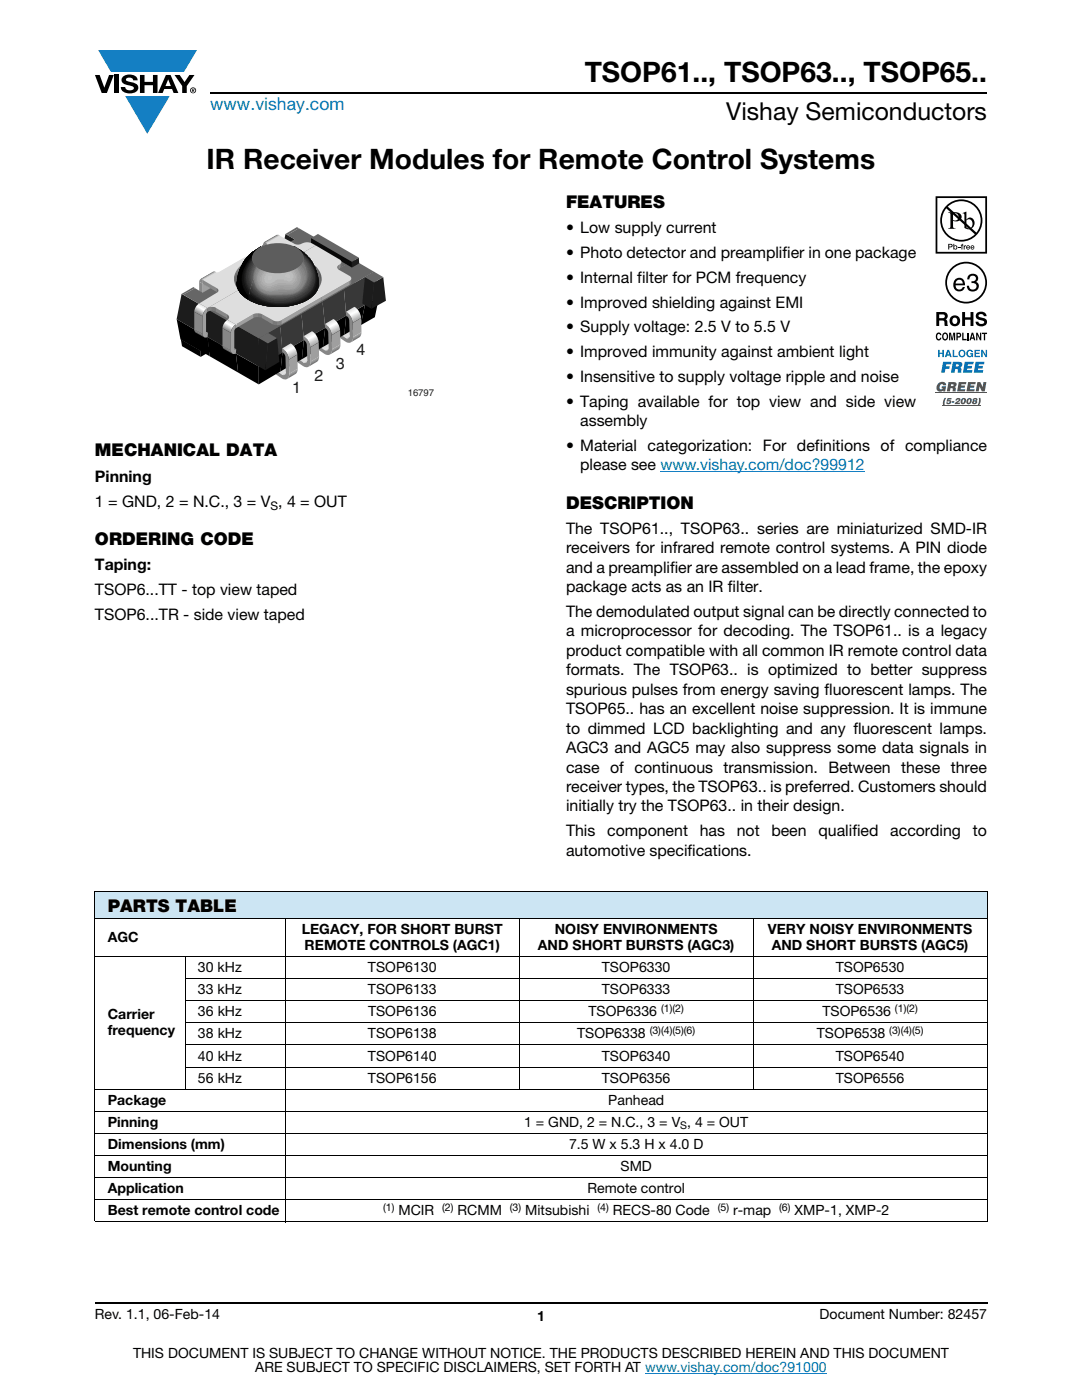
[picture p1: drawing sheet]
<svg xmlns="http://www.w3.org/2000/svg" width="216mm" height="279mm" viewBox="0 0 216 279" stroke-linecap="round" stroke-linejoin="round" font-family="sans-serif">
<defs><g id="words">
<g font-size="5.6">
<text x="116.7" y="16.4">TSOP61.., TSOP63.., TSOP65..</text>
<text x="41.2" y="33.8">IR Receiver Modules for Remote Control Systems</text>
</g>
<text font-size="4.9" x="144.9" y="24">Vishay Semiconductors</text>
<text font-size="3.5" fill="#007ec4" x="42" y="21.9">www.vishay.com</text>
<g font-size="3.5">
<text x="112.9" y="41.5">FEATURES</text>
<text x="18.9" y="91.1">MECHANICAL DATA</text>
<text x="112.9" y="101.5">DESCRIPTION</text>
<text x="18.9" y="108.8">ORDERING CODE</text>
<text x="21.5" y="181.9">PARTS TABLE</text>
</g>
<g font-size="3.2">
<text x="112.9" y="46.6">• Low supply current</text>
<text x="112.9" y="51.5">• Photo detector and preamplifier in one package</text>
<text x="112.9" y="56.5">• Internal filter for PCM frequency</text>
<text x="112.9" y="61.4">• Improved shielding against EMI</text>
<text x="112.9" y="66.3">• Supply voltage: 2.5 V to 5.5 V</text>
<text x="112.9" y="71.3">• Improved immunity against ambient light</text>
<text x="112.9" y="76.2">• Insensitive to supply voltage ripple and noise</text>
<text x="112.9" y="81.2">• Taping available for top view and side view</text>
<text x="112.9" y="90">• Material categorization: For definitions of compliance</text>
<text x="115.8" y="85">assembly</text>
<text x="115.8" y="93.9">please see www.vishay.com/doc?99912</text>
<text x="18.9" y="96.2">Pinning</text>
<text x="18.9" y="101.1">1 = GND, 2 = N.C., 3 = V , 4 = OUT</text>
<text x="112.9" y="106.6">The TSOP61.., TSOP63.. series are miniaturized SMD-IR</text>
<text x="18.9" y="113.8">Taping:</text>
<text x="112.9" y="110.4">receivers for infrared remote control systems. A PIN diode</text>
<text x="18.9" y="118.7">TSOP6...TT - top view taped</text>
<text x="112.9" y="114.3">and a preamplifier are assembled on a lead frame, the epoxy</text>
<text x="112.9" y="118.2">package acts as an IR filter.</text>
<text x="18.9" y="123.7">TSOP6...TR - side view taped</text>
<text x="112.9" y="123.1">The demodulated output signal can be directly connected to</text>
<text x="112.9" y="127">a microprocessor for decoding. The TSOP61.. is a legacy</text>
<text x="112.9" y="130.9">product compatible with all common IR remote control data</text>
<text x="112.9" y="134.8">formats. The TSOP63.. is optimized to better suppress</text>
<text x="112.9" y="138.7">spurious pulses from energy saving fluorescent lamps. The</text>
<text x="112.9" y="142.5">TSOP65.. has an excellent noise suppression. It is immune</text>
<text x="112.9" y="146.4">to dimmed LCD backlighting and any fluorescent lamps.</text>
<text x="112.9" y="150.3">AGC3 and AGC5 may also suppress some data signals in</text>
<text x="112.9" y="154.2">case of continuous transmission. Between these three</text>
<text x="112.9" y="158.1">receiver types, the TSOP63.. is preferred. Customers should</text>
<text x="112.9" y="161.9">initially try the TSOP63.. in their design.</text>
<text x="112.9" y="166.9">This</text>
<text x="121.2" y="166.9">component</text>
<text x="139.6" y="166.9">has</text>
<text x="147" y="166.9">not</text>
<text x="153.9" y="166.9">been</text>
<text x="163.3" y="166.9">qualified</text>
<text x="177.6" y="166.9">according</text>
<text x="194.1" y="166.9">to</text>
<text x="112.9" y="170.8">automotive specifications.</text>
</g>
<g font-size="3.2" fill="#201d1e">
<text x="71.2" y="70.8">4</text>
<text x="62.7" y="76">2</text>
<text x="67" y="73.7">3</text>
<text x="58.3" y="78.4">1</text>
</g>
<g font-size="2.8">
<text x="21.5" y="188">AGC</text>
<text x="60.2" y="186.4">LEGACY, FOR SHORT BURST</text>
<text x="60.8" y="189.6">REMOTE CONTROLS (AGC1)</text>
<text x="107.3" y="189.6">AND SHORT BURSTS (AGC3)</text>
<text x="110.7" y="186.4">NOISY ENVIRONMENTS</text>
<text x="153.2" y="186.4">VERY NOISY ENVIRONMENTS</text>
<text x="154" y="189.6">AND SHORT BURSTS (AGC5)</text>
<text x="39.5" y="194">30 kHz</text>
<text x="73.4" y="194">TSOP6130</text>
<text x="120.1" y="194">TSOP6330</text>
<text x="166.8" y="194">TSOP6530</text>
<text x="21.5" y="203.5">Carrier</text>
<text x="39.5" y="198.4">33 kHz</text>
<text x="39.5" y="202.8">36 kHz</text>
<text x="73.4" y="198.4">TSOP6133</text>
<text x="73.4" y="202.8">TSOP6136</text>
<text x="117.4" y="202.8">TSOP6336</text>
<text x="120.1" y="198.4">TSOP6333</text>
<text x="164.1" y="202.8">TSOP6536</text>
<text x="166.8" y="198.4">TSOP6533</text>
<text x="21.5" y="206.6">frequency</text>
<text x="39.5" y="207.2">38 kHz</text>
<text x="73.4" y="207.2">TSOP6138</text>
<text x="115.2" y="207.2">TSOP6338</text>
<text x="163" y="207.2">TSOP6538</text>
<text x="39.5" y="211.7">40 kHz</text>
<text x="73.4" y="211.7">TSOP6140</text>
<text x="120.1" y="211.7">TSOP6340</text>
<text x="166.8" y="211.7">TSOP6540</text>
<text x="21.5" y="220.5">Package</text>
<text x="39.5" y="216.1">56 kHz</text>
<text x="73.4" y="216.1">TSOP6156</text>
<text x="120.1" y="216.1">TSOP6356</text>
<text x="121.4" y="220.5">Panhead</text>
<text x="166.8" y="216.1">TSOP6556</text>
<text x="21.5" y="224.9">Pinning</text>
<text x="104.6" y="224.9">1 = GND, 2 = N.C., 3 = V , 4 = OUT</text>
<text x="21.5" y="229.3">Dimensions (mm)</text>
<text x="21.5" y="233.7">Mounting</text>
<text x="113.5" y="229.3">7.5 W x 5.3 H x 4.0 D</text>
<text x="123.8" y="233.7">SMD</text>
<text x="21.5" y="238.1">Application</text>
<text x="117.2" y="238.1">Remote control</text>
<text x="21.5" y="242.5">Best remote control code</text>
<text x="79.5" y="242.5">MCIR</text>
<text x="91.3" y="242.5">RCMM</text>
<text x="104.8" y="242.5">Mitsubishi</text>
<text x="122.3" y="242.5">RECS-80 Code</text>
<text x="146.3" y="242.5">r-map</text>
<text x="158.5" y="242.5">XMP-1, XMP-2</text>
<text x="18.9" y="263.3">Rev. 1.1, 06-Feb-14</text>
<text x="107.2" y="263.6">1</text>
<text x="163.6" y="263.3">Document Number: 82457</text>
<text x="26.5" y="271">THIS DOCUMENT IS SUBJECT TO CHANGE WITHOUT NOTICE. THE PRODUCTS DESCRIBED HEREIN AND THIS DOCUMENT</text>
<text x="50.9" y="273.8">ARE SUBJECT TO SPECIFIC DISCLAIMERS, SET FORTH AT www.vishay.com/doc?91000</text>
</g>
<text font-size="2.4" x="54" y="101.7">S</text>
<g font-size="2.1">
<text x="131.9" y="202">(1)(2)</text>
<text x="178.6" y="202">(1)(2)</text>
<text x="129.6" y="206.4">(3)(4)(5)(6)</text>
<text x="177.4" y="206.4">(3)(4)(5)</text>
<text x="135.7" y="225.4">S</text>
<text x="76.5" y="241.7">(1)</text>
<text x="88.2" y="241.7">(2)</text>
<text x="101.7" y="241.7">(3)</text>
<text x="119.2" y="241.7">(4)</text>
<text x="143.2" y="241.7">(5)</text>
<text x="155.5" y="241.7">(6)</text>
</g>
<text font-size="1.9" fill="#201d1e" x="81.4" y="79">16797</text>
</g></defs>
<g fill="#147fc3">
<path d="M19.6 10h19.7l-2.6 4.3h-1.1h-13.5z"/>
<path d="M25 19.2h8.9l-4.5 7.5z"/>
</g>
<g fill="#000">
<path d="M18.9 15h1l.9 2.5 1-2.5h.9l-1.4 3.6h-1zM22.9 15h.9v3.6h-.9zM24.6 15.3a2.1 2.1 0 0 1 2.8 .3l.1 .4h-.9a.79 .79 0 0 0-.7-.5 .79 .79 0 0 0-.8 .4l.3 .3 1 .2a1.08 1.08 0 0 1 1.2 1 1.08 1.08 0 0 1-1.1 1.2 1.73 1.73 0 0 1-2.4-1.2h.9a.96 .96 0 0 0 .8 .6 .96 .96 0 0 0 .9-.4 1.31 1.31 0 0 0-1.2-.6 1.03 1.03 0 0 1-1.1-.6 1.03 1.03 0 0 1 .2-1.1zM27.9 15h.9v1.3h1.7v-1.3h.9v3.6h-.9v-1.6h-1.7v1.6h-.9zM34.8 15h1.1l.9 1.4 1-1.4h1l-1.5 2.2v1.4h-.9v-1.4z"/>
<path d="M33.6 15.9l.5 1.3h-1.1zM33.1 15l-1.6 3.6h1l.3-.8h1.5l.3 .8h1l-1.6-3.6z"/>
<path d="M38.4 17.8h.2v.2h-.2zM38.3 17.7v.7h.1v-.3l.4 .3-.2-.3 .2-.2-.1-.2z"/>
<path d="M38.1 18a.46 .46 0 0 1 .9 0 .46 .46 0 0 1-.9 0zM37.9 18a.6 .6 0 0 0 1.2 0 .6 .6 0 0 0-1.2 0z"/>
</g>
<path d="M42 18.6h155M18.9 260h178.1" fill="none" stroke="#000" stroke-width=".36"/>
<path d="M131.8 94.1h40.8M128.7 274h36.3" fill="none" stroke="#007ec4" stroke-width=".2"/>
<path d="M35.2 45.3h51.5v34.1h-51.5z" fill="#fff"/>
<g fill="#dedede">
<path d="M52.2 72l1.7-1 4 2.7-1.7 1z" fill-rule="evenodd"/>
<path d="M56.5 69.6l1.7-1 3.9 2.7-1.6 1z" fill-rule="evenodd"/>
<path d="M60.8 67.1l1.7-1 3.9 2.8-1.7 1z" fill-rule="evenodd"/>
<path d="M65 64.7l1.6-1 4 2.7-1.7 1z" fill-rule="evenodd"/>
</g>
<path d="M56.7 55.8l1 .6 .3 1.3-1-.6z" fill="#000"/>
<g fill="#666">
<path d="M56.7 55.8l2.6-1.5 .4 .2-2.5 1.5z"/>
<path d="M57.2 56l2.5-1.5 .3 .2-2.7 1.4z"/>
</g>
<g fill="#878787">
<path d="M52.2 58.1l.6 .5v.7l-.6-.4z"/>
<path d="M52.1 58.2l.7 .4v.7l-.7-.3z"/>
</g>
<path d="M52.8 55.1l3.1-1.7a6.4 6.4 0 0 1-3.1 5.9z" fill-rule="evenodd" fill="#9e9e9e"/>
<g fill="#878787">
<path d="M42.7 63.5l.7 .4v.8l-.7-.4z"/>
<path d="M42.7 63.5l.7 .4v.9l-.7-.4z"/>
<path d="M42.7 60.1l.7 .4v3.4l-.7-.4z"/>
</g>
<path d="M40.5 62.3l2.9-1.8v4.3a1.75 1.75 0 0 1-2.1 .2 1.75 1.75 0 0 1-.8-1.9z" fill-rule="evenodd" fill="#9e9e9e"/>
<path d="M40.1 70l23.2-13.4-.3 1.4-22.9 13.2z" fill="#000"/>
<path d="M52.2 54.7l.6 .4v3.5l-.6-.5z" fill="#878787"/>
<path d="M52.1 54.7l.7 .4z" fill="#dedede"/>
<path d="M52.1 54.7l.7 .4v3.5l-.7-.4z" fill="#878787"/>
<path d="M52.2 54.7l3.1-1.7 .6 .4-3.1 1.7z" fill="#dedede"/>
<circle cx="51.9" cy="54.7" r=".15" fill="#fff"/>
<path d="M51.9 54.7l.9 .4z" fill="none" stroke="#fff" stroke-width=".3"/>
<path d="M51.9 54.7l.6 .4z" fill="#666"/>
<path d="M51.9 54.7l.6 .4z" fill="#737373"/>
<path d="M51.9 54.7l.6 .4z" fill-rule="evenodd" fill="#787878"/>
<path d="M51.9 54.7l.7 .4z" fill="#828282"/>
<path d="M51.9 54.7l.7 .4z" fill="#878787"/>
<path d="M51.9 54.7l.7 .4z" fill-rule="evenodd" fill="#8f8f8f"/>
<path d="M51.9 54.7l.7 .4z" fill="#969696"/>
<path d="M51.9 54.7l.7 .4z" fill-rule="evenodd" fill="#9e9e9e"/>
<path d="M52 54.7l.7 .4h-.1z" fill-rule="evenodd" fill="#a3a3a3"/>
<path d="M52 54.7l.7 .4z" fill="#ababab"/>
<path d="M52 54.7l.7 .4z" fill="#b3b3b3"/>
<path d="M52 54.7l.7 .4z" fill="#bababa"/>
<path d="M52 54.7l.7 .4z" fill-rule="evenodd" fill="#c2c2c2"/>
<path d="M52.1 54.7l.7 .4z" fill-rule="evenodd" fill="#c7c7c7"/>
<path d="M52.1 54.7l.7 .4z" fill="#cfcfcf"/>
<path d="M52.1 54.7l.7 .4z" fill="#d6d6d6"/>
<circle cx="43.1" cy="59.5" r=".15" fill="#fff"/>
<path d="M43 59.3l.8 .6-.4 .6-.7-.4 .4-.4z" fill="none" stroke="#fff" stroke-width=".3"/>
<path d="M42.7 60.1l.7 .4z" fill-rule="evenodd" fill="#d6d6d6"/>
<path d="M42.8 60l.7 .4z" fill-rule="evenodd" fill="#dedede"/>
<g fill="#d6d6d6">
<path d="M42.8 60l.8 .3z" fill-rule="evenodd"/>
<path d="M42.9 60l.7 .3z" fill-rule="evenodd"/>
</g>
<g fill="#dedede">
<path d="M42.9 59.9l.7 .4z"/>
<path d="M43 59.8l.7 .4z"/>
<path d="M42.9 59.9l.7 .4z" fill-rule="evenodd"/>
<path d="M42.9 59.9l.1-.1 .6 .5z" fill-rule="evenodd"/>
</g>
<g fill="#d6d6d6">
<path d="M43 59.7l.7 .5z" fill-rule="evenodd"/>
<path d="M43 59.7l.7 .5z" fill-rule="evenodd"/>
</g>
<path d="M43 59.7l.7 .4z" fill="#dedede"/>
<path d="M43 59.7l.7 .4z" fill="#d6d6d6"/>
<path d="M43 59.7l.7 .4z" fill="#cfcfcf"/>
<path d="M43 59.7l.7 .4z" fill="#c7c7c7"/>
<path d="M43 59.6l.7 .5z" fill-rule="evenodd" fill="#c2c2c2"/>
<path d="M43 59.6l.7 .4z" fill="#bababa"/>
<path d="M43 59.6l.7 .4z" fill-rule="evenodd" fill="#b3b3b3"/>
<path d="M43.1 59.6l.6 .4z" fill="#ababab"/>
<path d="M43.1 59.6l.6 .4z" fill="#a3a3a3"/>
<path d="M43.1 59.6l.6 .4z" fill-rule="evenodd" fill="#9e9e9e"/>
<path d="M43.1 59.6l.6 .4z" fill="#969696"/>
<path d="M43.1 59.6l.6 .4z" fill="#8f8f8f"/>
<path d="M43.1 59.6l.7 .4z" fill-rule="evenodd" fill="#878787"/>
<path d="M43.1 59.5l.7 .5z" fill-rule="evenodd" fill="#828282"/>
<path d="M43.1 59.5l.7 .4z" fill="#787878"/>
<path d="M43.1 59.5l.7 .4z" fill="#737373"/>
<g fill="#666">
<path d="M43.1 59.5l.7 .4z"/>
<path d="M43.1 59.4l.7 .5z" fill-rule="evenodd"/>
</g>
<path d="M43.1 59.4l.6 .4z" fill="#5c5c5c"/>
<path d="M43.1 59.4l.6 .4z" fill="#575757"/>
<path d="M43.1 59.4l.6 .4z" fill="#4f4f4f"/>
<path d="M43 59.3l.7 .5z" fill-rule="evenodd" fill="#474747"/>
<path d="M43 59.3l.7 .4z" fill="#404040"/>
<path d="M43 59.3l.7 .4z" fill="#383838"/>
<path d="M42.9 59.3l.8 .4z" fill-rule="evenodd" fill="#333"/>
<circle cx="43" cy="59.3" r=".15" fill="#fff"/>
<path d="M42.9 59.3l.7 .3z" fill="none" stroke="#fff" stroke-width=".3"/>
<path d="M42.9 59.3l.8 .4z" fill-rule="evenodd" fill="#333"/>
<path d="M42.7 54.8l9.4-5.3 .7 .4-9.4 5.3z" fill="#dedede"/>
<circle cx="42.5" cy="54.9" r=".15" fill="#fff"/>
<path d="M42.5 54.9l.2-.1 .7 .4-.2 .1z" fill="none" stroke="#fff" stroke-width=".3"/>
<g fill="#666">
<path d="M42.5 54.9l.7 .4z"/>
<path d="M42.5 54.9l.7 .4z" fill-rule="evenodd"/>
</g>
<path d="M42.6 54.9l.6 .4z" fill-rule="evenodd" fill="#737373"/>
<path d="M42.6 54.9l.7 .4z" fill="#787878"/>
<path d="M42.6 54.9l.7 .4z" fill="#828282"/>
<path d="M42.6 54.9l.7 .4z" fill="#878787"/>
<path d="M42.6 54.9l.7 .4z" fill-rule="evenodd" fill="#8f8f8f"/>
<path d="M42.6 54.9l.7 .4z" fill="#969696"/>
<path d="M42.6 54.9l.7 .4z" fill-rule="evenodd" fill="#9e9e9e"/>
<path d="M42.6 54.9l.7 .4z" fill="#a3a3a3"/>
<path d="M42.6 54.9l.7 .4z" fill="#ababab"/>
<path d="M42.6 54.9l.7 .4z" fill="#b3b3b3"/>
<path d="M42.6 54.9l.7 .4z" fill-rule="evenodd" fill="#bababa"/>
<path d="M42.7 54.9l.7 .4z" fill="#c2c2c2"/>
<path d="M42.7 54.9l.7 .4z" fill="#c7c7c7"/>
<path d="M42.7 54.8l.7 .5z" fill-rule="evenodd" fill="#cfcfcf"/>
<path d="M42.7 54.8l.7 .5z" fill="#d6d6d6"/>
<path d="M40.4 56.6l2.7-1.5 .2 .2 .1-.1 9.4-5.3 .3-.6 2.6-1.5v4.8l-2.9 1.7a.47 .47 0 0 0-.2 .8h.2v4.2l-9.4 5.4v-4.2a.51 .51 0 0 0 .2-.9l-3.2 1.8z" fill-rule="evenodd" fill="#9e9e9e"/>
<path d="M36.8 68.1l2.4-1.5 .4 .2 18.1-10.4-.4-.3 2.7-1.4 3.3 1.9-23.3 13.4z" fill-rule="evenodd" fill="#666"/>
<path d="M56 51.7l1 .6 .7 4.1-1-.6z" fill="#000"/>
<path d="M56 51.7l3.3-1.9 .8 .5-3.4 1.9z" fill="#666"/>
<path d="M42.7 60.1l.7 .4z" fill="#dedede"/>
<path d="M40.3 64.3l1.1 .7z" fill-rule="evenodd" fill="#333"/>
<path d="M40.1 64.1l.9 .5-.7-.3z" fill-rule="evenodd" fill="#383838"/>
<path d="M40 63.9l.7 .3 .2 .2z" fill-rule="evenodd" fill="#404040"/>
<path d="M40 63.7l.7 .5-.7-.3z" fill-rule="evenodd" fill="#474747"/>
<path d="M40 63.5l.7 .4v.2l-.7-.4z" fill-rule="evenodd" fill="#4f4f4f"/>
<path d="M39.9 63.4l.8 .5z" fill-rule="evenodd" fill="#575757"/>
<path d="M39.9 63.2l.7 .4v.2l-.7-.4z" fill-rule="evenodd" fill="#5c5c5c"/>
<g fill="#666">
<path d="M39.9 63.1l.7 .3v.2l-.7-.4z" fill-rule="evenodd"/>
<path d="M39.8 62.8l.8 .4v.2l-.7-.3z" fill-rule="evenodd"/>
</g>
<path d="M39.8 61.9l2.9-1.8 .7 .4-2.9 1.8z" fill="#dedede"/>
<g fill="#666">
<path d="M36.1 67.7l2.5-1.4 .4 .2-2.5 1.5z"/>
<path d="M36.5 68l2.5-1.5 .2 .1-2.4 1.5z"/>
</g>
<path d="M35.2 63.7l6.2 3.6 .4 3.8-5.8-3.4z" fill="#000"/>
<path d="M36.1 64.1l3.3-1.9 .2 .1 17.4-10-.3-.1 3.4-1.9 5.3 3-24 14z" fill-rule="evenodd" fill="#666"/>
<path d="M57 46.7l1.8 1.1-1.8 4.5-1-.6z" fill="#1c1c1c"/>
<path d="M57 46.7l2.3-1.4 .3 .2-2.3 1.4z" fill="#666"/>
<path d="M52.4 48.9l2.7-1.5 .6 .4-2.6 1.5z" fill="#dedede"/>
<circle cx="55.3" cy="46.9" r=".15" fill="#fff"/>
<path d="M52.6 48.4l2.7-1.5 .4 .1-2.6 1.5z" fill="none" stroke="#fff" stroke-width=".3"/>
<path d="M52.6 48.4l2.7-1.5z" fill="#474747"/>
<path d="M52.6 48.4l2.8-1.5z" fill-rule="evenodd" fill="#4f4f4f"/>
<path d="M52.7 48.4l2.7-1.5z" fill="#575757"/>
<path d="M52.7 48.4l2.7-1.5z" fill="#5c5c5c"/>
<g fill="#666">
<path d="M52.8 48.4l2.6-1.5z"/>
<path d="M52.7 48.4l2.7-1.5z" fill-rule="evenodd"/>
</g>
<path d="M52.8 48.4l2.6-1.5z" fill="#737373"/>
<path d="M52.8 48.4l2.7-1.5z" fill-rule="evenodd" fill="#787878"/>
<path d="M52.8 48.4l2.7-1.5z" fill="#828282"/>
<path d="M52.8 48.4l2.7-1.5z" fill="#878787"/>
<path d="M52.8 48.4l2.8-1.5z" fill-rule="evenodd" fill="#8f8f8f"/>
<path d="M52.9 48.4l2.7-1.5z" fill="#969696"/>
<path d="M52.9 48.4l2.7-1.5z" fill="#9e9e9e"/>
<path d="M52.9 48.4l2.7-1.5z" fill="#a3a3a3"/>
<path d="M52.9 48.4l2.8-1.5z" fill-rule="evenodd" fill="#ababab"/>
<path d="M53 48.4l2.7-1.5z" fill="#b3b3b3"/>
<path d="M53 48.4l2.7-1.5z" fill="#bababa"/>
<path d="M53 48.4l2.7-1.5-2.6 1.6z" fill-rule="evenodd" fill="#c2c2c2"/>
<path d="M53.1 48.5l2.6-1.6z" fill-rule="evenodd" fill="#c7c7c7"/>
<path d="M53.1 48.5l2.6-1.5z" fill="#cfcfcf"/>
<g fill="#d6d6d6">
<path d="M53.1 48.5l2.6-1.5z"/>
<path d="M52.1 49.4l.7 .5z" fill-rule="evenodd"/>
</g>
<path d="M52.1 49.4l.8 .4-.1 .1z" fill-rule="evenodd" fill="#dedede"/>
<g fill="#d6d6d6">
<path d="M52.2 49.4l.7 .3z"/>
<path d="M52.2 49.4l.7 .3z" fill-rule="evenodd"/>
</g>
<g fill="#dedede">
<path d="M52.3 49.3l.7 .4z"/>
<path d="M52.3 49.3l.6 .4z" fill-rule="evenodd"/>
<path d="M52.3 49.2l.7 .5z" fill-rule="evenodd"/>
<path d="M52.3 49.2l.7 .4z" fill-rule="evenodd"/>
<path d="M52.4 49.1l.6 .5z" fill-rule="evenodd"/>
</g>
<g fill="#d6d6d6">
<path d="M52.4 49.1l.6 .5z" fill-rule="evenodd"/>
<path d="M52.4 49.1l.7 .4z" fill-rule="evenodd"/>
</g>
<path d="M52.4 49.1l.7 .4z" fill="#dedede"/>
<path d="M52.4 49.1l.7 .4z" fill="#d6d6d6"/>
<path d="M52.4 49.1l.7 .4z" fill="#cfcfcf"/>
<path d="M52.4 49.1l.7 .4z" fill-rule="evenodd" fill="#c7c7c7"/>
<path d="M52.4 49.1l.7 .4z" fill-rule="evenodd" fill="#c2c2c2"/>
<path d="M52.4 49.1l.7 .3z" fill="#bababa"/>
<path d="M52.4 49.1l.7 .3z" fill="#b3b3b3"/>
<path d="M52.4 49.1l.7 .3z" fill="#ababab"/>
<path d="M52.4 49l.7 .4z" fill-rule="evenodd" fill="#a3a3a3"/>
<path d="M52.4 49l.7 .4z" fill-rule="evenodd" fill="#9e9e9e"/>
<path d="M52.4 49l.7 .4z" fill="#969696"/>
<path d="M52.4 49l.7 .4z" fill="#8f8f8f"/>
<path d="M52.4 49l.7 .4z" fill="#878787"/>
<path d="M52.4 48.9l.7 .5z" fill-rule="evenodd" fill="#828282"/>
<path d="M53.1 48.5l2.6-1.5v.8l-2.6 1.5z" fill="#9e9e9e"/>
<path d="M53.2 48.7v.8z" fill="#474747"/>
<path d="M53.2 48.7v.8z" fill-rule="evenodd" fill="#4f4f4f"/>
<path d="M53.2 48.7v.7z" fill="#575757"/>
<path d="M53.2 48.7v.7z" fill="#5c5c5c"/>
<g fill="#666">
<path d="M53.2 48.6v.8z"/>
<path d="M53.2 48.6v.8z" fill-rule="evenodd"/>
</g>
<path d="M53.1 48.5l.1 .9z" fill-rule="evenodd" fill="#737373"/>
<path d="M53.1 48.5v.8z" fill="#787878"/>
<path d="M72.8 60.9l2.8-1.6-.8 4-2.8 1.6zM41.4 67.3l5.7 3.2 .4 3.9-5.7-3.3z" fill="#000"/>
<path d="M41.4 67.3l24-14 5.7 3.3-24 13.9z" fill="#666"/>
<path d="M39.7 56.2l.7 .4v4.8l-.7-.4z" fill="#878787"/>
<path d="M35.2 63.7l3.4-2 .8 .5-3.3 1.9z" fill="#666"/>
<path d="M69.1 63l3.7-2.1-.8 4-3.3 1.9z" fill="#000"/>
<g fill="#383838">
<path d="M68.6 57.7l6-3.5 1 5.1-6.5 3.7z"/>
<path d="M64.4 60.2l4.2-2.5 .5 5.3-4.2 2.4z"/>
<path d="M60.2 62.6l4.2-2.4 .5 5.2-4.3 2.5z"/>
</g>
<path d="M47.1 70.5l4.5 2.6v3.6l-4.1-2.3z" fill="#000"/>
<path d="M55.9 65.1l4.3-2.5 .4 5.3-4.2 2.4z" fill="#383838"/>
<path d="M47.1 70.5l8.8-5.1 .5 4.9-3.5 2.1-.7-.4v.8l-.6 .3z" fill-rule="evenodd" fill="#666"/>
<path d="M36.2 58.7l15.4 8.8v5.6l-16.4-9.4z" fill="#1c1c1c"/>
<g fill="#666">
<path d="M41.9 62l23.1-13.3 5.6 3.3-23 13.3z"/>
<path d="M68.1 52.3v.9z" fill-rule="evenodd"/>
<path d="M68.1 52.3v.9z" fill-rule="evenodd"/>
</g>
<path d="M68.1 52.4v.8z" fill-rule="evenodd" fill="#737373"/>
<path d="M68.1 52.5l-.1 .9z" fill-rule="evenodd" fill="#787878"/>
<path d="M67.8 52.8l.2-.2v.8l-.2 .1z" fill-rule="evenodd" fill="#828282"/>
<path d="M36.5 58.8l2.4-1.3 1.5 .9 18.4-10.6-1.5-.9 2.3-1.4 5.4 3.1-23.1 13.3z" fill-rule="evenodd" fill="#666"/>
<path d="M51.6 67.5l4.3-2.4 .5 5.2-4.8 2.8z" fill="#383838"/>
<g fill="#666">
<path d="M47.6 65.2l23-13.3 4 2.3-23 13.3z"/>
<path d="M62.1 47.5l1.3-.8 8.2 4.7-1.4 .9z"/>
</g>
<path d="M62.1 47.5l8.1 4.8v1.1l-8.1-4.7z" fill="#080808"/>
<path d="M70.2 52.3l1.4-.9 .1 1.2-1.5 .8z" fill="#1c1c1c"/>
<path d="M67.6 52.9l.2-.1v.7l-.2 .1z" fill="#9e9e9e"/>
<path d="M67.4 53l.2-.1v.7l-.2 .2z" fill-rule="evenodd" fill="#828282"/>
<path d="M67.4 53l-.1 .9z" fill-rule="evenodd" fill="#787878"/>
<path d="M67.3 53.1v.9z" fill-rule="evenodd" fill="#737373"/>
<g fill="#666">
<path d="M67.3 53.2v.8z" fill-rule="evenodd"/>
<path d="M67.3 53.2v.9z" fill-rule="evenodd"/>
</g>
<path d="M67.3 53.3v.8z" fill="#5c5c5c"/>
<g fill="#1c1c1c">
<path d="M74.6 56.4l1.9-1.1 .5 4.7-2.9 1.6z"/>
<path d="M72.8 55.3l1.8 1.1-.5 5.2-1.8-1z"/>
</g>
<path d="M72.8 55.3l1.8-1.1 1.9 1.1-1.9 1.1z" fill="#666"/>
<path d="M36.1 67.7l4 2.3v1.2l-3.8-2.1z" fill="#000"/>
<path d="M39.7 56.2l2.7-1.5 .7 .4-2.7 1.5z" fill="#dedede"/>
<path d="M64.2 55.6v.8z" fill-rule="evenodd" fill="#474747"/>
<path d="M46.7 55.5v.9z" fill-rule="evenodd" fill="#5c5c5c"/>
<circle cx="42.6" cy="54.2" r=".15" fill="#fff"/>
<path d="M40 55.8l2.6-1.6 .5 .1-2.7 1.5z" fill="none" stroke="#fff" stroke-width=".3"/>
<path d="M40 55.8l2.6-1.6z" fill="#474747"/>
<path d="M40 55.8l2.6-1.6z" fill-rule="evenodd" fill="#4f4f4f"/>
<path d="M40 55.8l2.7-1.6z" fill-rule="evenodd" fill="#575757"/>
<path d="M40 55.8l2.7-1.6z" fill-rule="evenodd" fill="#5c5c5c"/>
<g fill="#666">
<path d="M40.1 55.8l2.6-1.6z"/>
<path d="M40.1 55.8l2.7-1.6z" fill-rule="evenodd"/>
</g>
<path d="M40.1 55.8l2.7-1.6z" fill-rule="evenodd" fill="#737373"/>
<path d="M40.1 55.8l2.7-1.6z" fill="#787878"/>
<path d="M40.1 55.8l2.7-1.6z" fill="#828282"/>
<path d="M40.1 55.8l2.8-1.6z" fill-rule="evenodd" fill="#878787"/>
<path d="M40.2 55.8l2.7-1.6z" fill="#8f8f8f"/>
<path d="M40.2 55.8l2.7-1.6z" fill="#969696"/>
<path d="M40.2 55.8l2.7-1.6z" fill-rule="evenodd" fill="#9e9e9e"/>
<path d="M40.3 55.8l2.6-1.6z" fill="#a3a3a3"/>
<path d="M40.3 55.8l2.6-1.6z" fill="#ababab"/>
<path d="M40.3 55.8l2.6-1.6z" fill-rule="evenodd" fill="#b3b3b3"/>
<path d="M40.3 55.8l2.7-1.6z" fill-rule="evenodd" fill="#bababa"/>
<path d="M40.4 55.8l2.6-1.6z" fill-rule="evenodd" fill="#c2c2c2"/>
<path d="M40.4 55.8l2.6-1.5z" fill="#c7c7c7"/>
<path d="M40.4 55.8l2.7-1.5z" fill-rule="evenodd" fill="#cfcfcf"/>
<path d="M40.4 55.8l2.7-1.5z" fill="#d6d6d6"/>
<path d="M40.4 55.8l2.7-1.5v.8l-2.7 1.5z" fill="#9e9e9e"/>
<path d="M39.9 55.8h.5v.8l-.7-.4z" fill-rule="evenodd" fill="#878787"/>
<path d="M70.1 55.5v.9z" fill="#5c5c5c"/>
<g fill="#666">
<path d="M70.1 55.6v.8z" fill-rule="evenodd"/>
<path d="M70.1 55.6v.8z" fill-rule="evenodd"/>
</g>
<path d="M70.1 55.6v.9z" fill-rule="evenodd" fill="#737373"/>
<path d="M70.1 55.7l-.1 .9z" fill-rule="evenodd" fill="#787878"/>
<path d="M69.8 56.1l.2-.2v.8l-.2 .1z" fill-rule="evenodd" fill="#828282"/>
<path d="M43.6 58v.7z" fill="#474747"/>
<path d="M43.6 57.9v.8z" fill="#4f4f4f"/>
<path d="M43.6 57.8v.9z" fill-rule="evenodd" fill="#575757"/>
<path d="M43.6 57.7v.9z" fill-rule="evenodd" fill="#5c5c5c"/>
<g fill="#666">
<path d="M43.5 57.7l.1 .8z" fill-rule="evenodd"/>
<path d="M43.4 57.6l.1 .8z" fill-rule="evenodd"/>
</g>
<path d="M43.2 57.5l.2 .1v.7h-.2z" fill-rule="evenodd" fill="#737373"/>
<path d="M43.3 57.5v.8z" fill="#787878"/>
<path d="M40.4 55.8l2.9 1.7v.8l-2.9-1.7z" fill="#878787"/>
<path d="M36.2 58.7l2.4-1.4 .3 .2-2.4 1.3z" fill="#666"/>
<path d="M64.2 59.3l5.6-3.2v.7l-5.6 3.2z" fill="#9e9e9e"/>
<path d="M49.6 59.3a7.4 7.4 0 0 0 2.9 1.6l-2.5-.9-.4-.3z" fill-rule="evenodd" fill="#000"/>
<path d="M51.5 62.5l.7 .2v.8l-.7-.2z" fill-rule="evenodd" fill="#787878"/>
<path d="M50.6 62.7l.9-.2v.8l-.9 .2z" fill-rule="evenodd" fill="#828282"/>
<path d="M43.1 61.5l2.3 1.3v.7l-2.3-1.3z" fill="#878787"/>
<path d="M45.8 63.3v.8z" fill="#474747"/>
<path d="M45.8 63.2v.9z" fill-rule="evenodd" fill="#4f4f4f"/>
<path d="M45.8 63.2v.8z" fill-rule="evenodd" fill="#575757"/>
<path d="M45.7 63.1l.1 .8z" fill-rule="evenodd" fill="#5c5c5c"/>
<g fill="#666">
<path d="M45.7 63v.8z"/>
<path d="M45.6 62.9l.1 .9z" fill-rule="evenodd"/>
</g>
<path d="M45.5 62.8l.1 .1v.8l-.1-.2z" fill-rule="evenodd" fill="#737373"/>
<path d="M45.4 62.8l.1 .7z" fill-rule="evenodd" fill="#787878"/>
<path d="M56.1 63.9l8.1-4.6v.7l-8.1 4.8z" fill="#9e9e9e"/>
<path d="M52.2 62.7l2.3 1.2v.9l-2.3-1.3z" fill="#878787"/>
<path d="M55.2 64.1l.9-.2v.9l-.9 .1z" fill-rule="evenodd" fill="#828282"/>
<path d="M54.5 63.9l.7 .2v.8l-.7-.1z" fill-rule="evenodd" fill="#787878"/>
<path d="M47.1 64.7l3.5-2v.8l-3.5 2z" fill="#9e9e9e"/>
<path d="M51.6 67.5l1.9-1.1 1.8 1.1-1.8 1.1z" fill="#666"/>
<path d="M64.1 55.2l.1 1.3z" fill-rule="evenodd" fill="#4f4f4f"/>
<path d="M64 54.7l.1 1.3z" fill-rule="evenodd" fill="#575757"/>
<path d="M63.7 54.2l.3 .5v.8l-.3-.5z" fill-rule="evenodd" fill="#5c5c5c"/>
<g fill="#666">
<path d="M63.4 53.6l.3 .6v.8l-.3-.5z" fill-rule="evenodd"/>
<path d="M62.8 53.1l.6 .5v.9l-.6-.6z" fill-rule="evenodd"/>
</g>
<path d="M55.7 50.7a12.7 12.7 0 0 1 6 1.5v.8a12.7 12.7 0 0 0-6-1.5z" fill-rule="evenodd" fill="#787878"/>
<path d="M47.7 53.4a10.3 10.3 0 0 1 8-2.7v.8a10.9 10.9 0 0 0-8 2.7z" fill-rule="evenodd" fill="#828282"/>
<path d="M61.7 52.2l1.1 .9v.8l-1.1-.9z" fill-rule="evenodd" fill="#737373"/>
<path d="M47.7 53.4a1.62 1.62 0 0 1-.6 1.5 1.62 1.62 0 0 1 .6-1.5z" fill-rule="evenodd" fill="#787878"/>
<path d="M47.1 54.1v.8l-.2 .6v-.8z" fill-rule="evenodd" fill="#737373"/>
<g fill="#666">
<path d="M46.9 54.7l-.1 1.2z" fill-rule="evenodd"/>
<path d="M46.8 55.2l-.1 1.2z" fill-rule="evenodd"/>
</g>
<path d="M46.7 55.6v.9z" fill-rule="evenodd" fill="#5c5c5c"/>
<g fill="#dedede">
<path d="M40.4 55.8l2.7-1.5h.7l9.3-5.4 .1-.1-.1-.3 2.6-1.5 3.2 1.7 .7 .1a3 3 0 0 1 3.4 .2l-3.7 2.1a13.3 13.3 0 0 0-10.9 1.5 3.4 3.4 0 0 0-.8 5.3l-6.2 3.6-1.7-.9 3.5-2.2 .4-.4-.4-.5z" fill-rule="evenodd"/>
<path d="M41.4 61.5l6.2-3.6a10 10 0 0 0 7.2 2.8 11.2 11.2 0 0 0 8.5-2.8 3.3 3.3 0 0 0-.8-5.2l-1.3-.8-1.9-.8 3.7-2.1 5 3v.5l-.6 .6v.5l2.4 1.5 .2 .2v.5l-13.9 8.1-.6 .2h-.7l-2.6-1.4-1-.2-.6 .2-3.5 2.1-1.7-1 .3-.5-.3-.5-2.6-1.5h-.7z" fill-rule="evenodd"/>
</g>
<path d="M52.7 48.5h.4v.8l-.6-.4z" fill-rule="evenodd" fill="#878787"/>
<path d="M51.5 53.5l.4 .3-.3 1.3a1.19 1.19 0 0 1-.5-1z" fill-rule="evenodd" fill="#8c8c8c"/>
<g fill="#bababa">
<path d="M56 53.8a1.9 1.9 0 0 1 2.6 0 2.09 2.09 0 0 1-.1 2.3h-.2a2.3 2.3 0 0 1-2.6-.8 1.25 1.25 0 0 1 .3-1.5z" fill-rule="evenodd"/>
<path d="M51.7 53.6l1.2 .6 1.5 .3 2.3-.1-.4 .8a1.64 1.64 0 0 0 1.9 .4l.2-.5-.7-.8 1-.5a2.63 2.63 0 0 0 1.8-2.8 4 4 0 0 0-2.2-2 8.1 8.1 0 0 1 5.2 8.5 5.7 5.7 0 0 1-4.3 3.2 13 13 0 0 1-9.6-.9 12.5 12.5 0 0 1 2.1-6.2z" fill-rule="evenodd"/>
<path d="M51.7 53.6l1.8 .7 1.4 .2h1.5a.93 .93 0 0 1-1.5 .3 1.22 1.22 0 0 0-1.4-.2 1.22 1.22 0 0 0-.7 1.3l.2 .3a1.39 1.39 0 0 0 1.9-.3l.8-.7a1.87 1.87 0 0 0 2.4 .7l.3-.4a1.06 1.06 0 0 0-.6-1.3l.9-.4a2.55 2.55 0 0 0 1.8-2.8 4 4 0 0 0-2.2-2 8.1 8.1 0 0 1 5.2 8.5 5.7 5.7 0 0 1-4.3 3.2 13 13 0 0 1-9.6-.9 12.5 12.5 0 0 1 2.1-6.2z" fill-rule="evenodd"/>
</g>
<g fill="#b3b3b3">
<path d="M51.7 53.6l2.1 .7a1.23 1.23 0 0 0-1.1 1 1.23 1.23 0 0 0 .6 1.3h.6l.8-.3a1.95 1.95 0 0 1 2.2-.3 1.05 1.05 0 0 0 1.5-.2 1.05 1.05 0 0 0-.2-1.5l-.2-.2 .8-.3a2.59 2.59 0 0 0 1.7-2.8 4 4 0 0 0-2.2-2 8.1 8.1 0 0 1 5.2 8.5 5.7 5.7 0 0 1-4.3 3.2 13 13 0 0 1-9.6-.9 12.5 12.5 0 0 1 2.1-6.2z" fill-rule="evenodd"/>
<path d="M51.7 53.6l1.8 .7a1.25 1.25 0 0 0-.9 1.1 1.25 1.25 0 0 0 .7 1.3h.4l.6-.1a2.05 2.05 0 0 1 2.5-.5l.5 .2a1.12 1.12 0 0 0 1.4-.6 1.12 1.12 0 0 0-.4-1.4l-.2-.2 .7-.3a2.56 2.56 0 0 0 1.7-2.8 4 4 0 0 0-2.2-2 8.1 8.1 0 0 1 5.2 8.5 5.7 5.7 0 0 1-4.3 3.2 13 13 0 0 1-9.6-.9 12.5 12.5 0 0 1 2.1-6.2z" fill-rule="evenodd"/>
<path d="M51.7 53.6l1.6 .7a1.36 1.36 0 0 0-.8 1.8 1.36 1.36 0 0 0 1.9 .6l.4-.2a2.34 2.34 0 0 1 2.3-.2 1.29 1.29 0 0 0 1.6-.6 1.29 1.29 0 0 0-.4-1.7l.5-.2a2.56 2.56 0 0 0 1.7-2.8 4 4 0 0 0-2.2-2 8.1 8.1 0 0 1 5.2 8.5 5.7 5.7 0 0 1-4.3 3.2 13 13 0 0 1-9.6-.9 12.5 12.5 0 0 1 2.1-6.2z" fill-rule="evenodd"/>
<path d="M51.7 53.6l1.5 .7a1.49 1.49 0 0 0-.7 2.1 1.49 1.49 0 0 0 2.3 .3 5.3 5.3 0 0 1 3.3-.2 1.43 1.43 0 0 0 .2-2.5l.5-.2a2.57 2.57 0 0 0 1.7-2.8 4 4 0 0 0-2.2-2 8.1 8.1 0 0 1 5.2 8.5 5.7 5.7 0 0 1-4.3 3.2 13 13 0 0 1-9.6-.9 12.5 12.5 0 0 1 2.1-6.2z" fill-rule="evenodd"/>
</g>
<g fill="#ababab">
<path d="M51.7 53.6l1.4 .6a1.58 1.58 0 0 0-.6 2.3 1.58 1.58 0 0 0 2.3 .3 6.1 6.1 0 0 1 3.4-.2 1.57 1.57 0 0 0 .2-2.7l.4-.1a2.57 2.57 0 0 0 1.7-2.8 4 4 0 0 0-2.2-2 8.1 8.1 0 0 1 5.2 8.5 5.7 5.7 0 0 1-4.3 3.2 13 13 0 0 1-9.6-.9 12.5 12.5 0 0 1 2.1-6.2z" fill-rule="evenodd"/>
<path d="M51.7 53.6l1.2 .6a1.67 1.67 0 0 0-.4 2.4 1.67 1.67 0 0 0 2.5 .2 3.1 3.1 0 0 1 2.4 0 1.59 1.59 0 0 0 1.6-1 1.59 1.59 0 0 0-.5-1.9l.4-.1a2.58 2.58 0 0 0 1.6-2.8 4 4 0 0 0-2.2-2 8.1 8.1 0 0 1 5.2 8.5 5.7 5.7 0 0 1-4.3 3.2 13 13 0 0 1-9.6-.9 12.5 12.5 0 0 1 2.1-6.2z" fill-rule="evenodd"/>
<path d="M51.7 53.6l1.1 .5a1.78 1.78 0 0 0-.5 2.5 1.78 1.78 0 0 0 2.5 .5 5.7 5.7 0 0 1 3.4-.3 1.74 1.74 0 0 0 .4-2.9l.3-.1a2.56 2.56 0 0 0 1.6-2.8 4 4 0 0 0-2.2-2 8.1 8.1 0 0 1 5.2 8.5 5.7 5.7 0 0 1-4.3 3.2 13 13 0 0 1-9.6-.9 12.5 12.5 0 0 1 2.1-6.2z" fill-rule="evenodd"/>
</g>
<g fill="#a3a3a3">
<path d="M51.7 53.6l1 .5a1.88 1.88 0 0 0-.5 2.6 1.88 1.88 0 0 0 2.7 .4 4.4 4.4 0 0 1 2.9-.1 1.76 1.76 0 0 0 1.5-1.3 1.76 1.76 0 0 0-.6-1.8l.2-.1a2.55 2.55 0 0 0 1.6-2.8 4 4 0 0 0-2.2-2 8.1 8.1 0 0 1 5.2 8.5 5.7 5.7 0 0 1-4.3 3.2 13 13 0 0 1-9.6-.9 12.5 12.5 0 0 1 2.1-6.2z" fill-rule="evenodd"/>
<path d="M51.7 53.6l.9 .4a1.95 1.95 0 0 0-.5 2.7 1.95 1.95 0 0 0 2.6 .6l.4-.1a4.9 4.9 0 0 1 2.7-.1 1.72 1.72 0 0 0 1.4-2.6l-.4-.7 .1-.1a2.56 2.56 0 0 0 1.6-2.7 4 4 0 0 0-2.2-2 8.1 8.1 0 0 1 5.2 8.5 5.7 5.7 0 0 1-4.3 3.2 13 13 0 0 1-9.6-.9 12.5 12.5 0 0 1 2.1-6.2z" fill-rule="evenodd"/>
<path d="M51.7 53.6l.8 .4a2.04 2.04 0 0 0-.5 2.7 2.04 2.04 0 0 0 2.7 .8l.4-.2a4.4 4.4 0 0 1 2.9-.1 1.92 1.92 0 0 0 1.5-1.4 1.92 1.92 0 0 0-.6-2v-.1a2.53 2.53 0 0 0 1.6-2.7 4 4 0 0 0-2.2-2 8.1 8.1 0 0 1 5.2 8.5 5.7 5.7 0 0 1-4.3 3.2 13 13 0 0 1-9.6-.9 12.5 12.5 0 0 1 2.1-6.2z" fill-rule="evenodd"/>
</g>
<g fill="#9e9e9e">
<path d="M51.7 53.6l.7 .3a2.15 2.15 0 0 0-.5 2.9 2.15 2.15 0 0 0 2.8 .8l.4-.2a5.4 5.4 0 0 1 2.9-.1 2.04 2.04 0 0 0 1.6-1.5 2.04 2.04 0 0 0-.7-2.1h.1a2.54 2.54 0 0 0 1.5-2.7 4 4 0 0 0-2.2-2 8.1 8.1 0 0 1 5.2 8.5 5.7 5.7 0 0 1-4.3 3.2 13 13 0 0 1-9.6-.9 12.5 12.5 0 0 1 2.1-6.2z" fill-rule="evenodd"/>
<path d="M51.7 53.6l.6 .3a2.27 2.27 0 0 0-.3 3.1 2.27 2.27 0 0 0 3.1 .5 4.8 4.8 0 0 1 2.5 0 2.2 2.2 0 0 0 2.1-1.4 2.2 2.2 0 0 0-.7-2.5 2.16 2.16 0 0 0 .8-3.7l-1.5-.9a8.1 8.1 0 0 1 5.2 8.5 5.7 5.7 0 0 1-4.3 3.2 13 13 0 0 1-9.6-.9 12.5 12.5 0 0 1 2.1-6.2z" fill-rule="evenodd"/>
<path d="M51.7 53.6l.5 .3a2.36 2.36 0 0 0-.5 2.9 2.36 2.36 0 0 0 2.8 1.1l1.8-.3h1.1a2.27 2.27 0 0 0 2.3-1.3 2.27 2.27 0 0 0-.6-2.7 2.25 2.25 0 0 0 1.5-2.2 2.25 2.25 0 0 0-1.7-2.1l-.6-.3a8.1 8.1 0 0 1 5.2 8.5 5.7 5.7 0 0 1-4.3 3.2 13 13 0 0 1-9.6-.9 12.5 12.5 0 0 1 2.1-6.2z" fill-rule="evenodd"/>
</g>
<path d="M51.7 53.6l.4 .2a2.53 2.53 0 0 0-.3 3.3 2.53 2.53 0 0 0 3.2 .8l.8-.2a5.2 5.2 0 0 0 3.3-.3 2.64 2.64 0 0 0 .2-3.8 2.21 2.21 0 0 0 1.3-2.1 2.21 2.21 0 0 0-1.4-2.1l-.9-.4a8.1 8.1 0 0 1 5.2 8.5 5.7 5.7 0 0 1-4.3 3.2 13 13 0 0 1-9.6-.9 12.5 12.5 0 0 1 2.1-6.2z" fill-rule="evenodd" fill="#969696"/>
<g fill="#8f8f8f">
<path d="M51.7 53.6l.3 .2a2.58 2.58 0 0 0-.4 3.1 2.58 2.58 0 0 0 2.9 1.2l2.2-.2a2.61 2.61 0 0 0 3.1-1.2 2.61 2.61 0 0 0-.5-3.2 2.17 2.17 0 0 0 1.3-2.1 2.17 2.17 0 0 0-1.4-2l-.9-.4a8.1 8.1 0 0 1 5.2 8.5 5.7 5.7 0 0 1-4.3 3.2 13 13 0 0 1-9.6-.9 12.5 12.5 0 0 1 2.1-6.2z" fill-rule="evenodd"/>
<path d="M51.7 53.6l.2 .1a2.79 2.79 0 0 0-.3 3.5 2.79 2.79 0 0 0 3.3 1l1.7-.1a4 4 0 0 0 2.6-.5 2.77 2.77 0 0 0 .2-4.2 2.16 2.16 0 0 0 1.2-2 2.16 2.16 0 0 0-1.4-2l-.9-.4a8.1 8.1 0 0 1 5.2 8.5 5.7 5.7 0 0 1-4.3 3.2 13 13 0 0 1-9.6-.9 12.5 12.5 0 0 1 2.1-6.2z" fill-rule="evenodd"/>
</g>
<g fill="#878787">
<path d="M51.2 54.3a2.93 2.93 0 0 0 3.1 4.1h1.5a7.9 7.9 0 0 0 3.4-.6 2.97 2.97 0 0 0 .4-4.5 2.15 2.15 0 0 0 1-2 2.15 2.15 0 0 0-1.4-1.9l-.9-.4a8.1 8.1 0 0 1 5.2 8.5 5.7 5.7 0 0 1-4.3 3.2 13 13 0 0 1-9.6-.9 12.7 12.7 0 0 1 1.6-5.5z" fill-rule="evenodd"/>
<path d="M51 54.8a3 3 0 0 0 3.3 3.7 12.1 12.1 0 0 0 4.9-.5 3.2 3.2 0 0 0 .5-4.7 2.17 2.17 0 0 0-.5-3.9l-.9-.4a8.1 8.1 0 0 1 5.2 8.5 5.7 5.7 0 0 1-4.3 3.2 13 13 0 0 1-9.6-.9l.3-2.1z" fill-rule="evenodd"/>
</g>
<path d="M50.9 55.1a3.1 3.1 0 0 0 3.5 3.6 12.2 12.2 0 0 0 4.4-.4 3.1 3.1 0 0 0 1-5.2 2.09 2.09 0 0 0-.6-3.7l-.9-.4a8.1 8.1 0 0 1 5.2 8.5 5.7 5.7 0 0 1-4.3 3.2 13 13 0 0 1-9.6-.9l.2-2z" fill-rule="evenodd" fill="#828282"/>
<path d="M50.7 55.4a3.3 3.3 0 0 0 4 3.4l1.7-.1a4 4 0 0 0 4.6-2.8 3.6 3.6 0 0 0-1-3 1.91 1.91 0 0 0-.2-3l-1.5-.9a8.1 8.1 0 0 1 5.2 8.5 5.7 5.7 0 0 1-4.3 3.2 13 13 0 0 1-9.6-.9l.2-1.9z" fill-rule="evenodd" fill="#787878"/>
<path d="M50.6 55.6a3.6 3.6 0 0 0 4.1 3.3h1.6a4.3 4.3 0 0 0 5-3.1 4.4 4.4 0 0 0-.8-3.5 2.61 2.61 0 0 0-2-3.2l-.2-.1a8.1 8.1 0 0 1 5.2 8.5 5.7 5.7 0 0 1-4.3 3.2 13 13 0 0 1-9.6-.9l.2-1.8z" fill-rule="evenodd" fill="#666"/>
<path d="M50.5 55.9a3.5 3.5 0 0 0 3.2 3.2 13 13 0 0 0 5.7-.5 4.3 4.3 0 0 0 1.1-6.6 2.61 2.61 0 0 0-2-2.9l-.2-.1a8.1 8.1 0 0 1 5.2 8.5 5.7 5.7 0 0 1-4.3 3.2 13 13 0 0 1-9.6-.9l.2-1.7z" fill-rule="evenodd" fill="#5c5c5c"/>
<path d="M50.4 56.2a3.6 3.6 0 0 0 3.3 2.9 11.1 11.1 0 0 0 5.8-.5 4.3 4.3 0 0 0 1.1-6.8 2.89 2.89 0 0 0-2.1-2.7l-.2-.1a8.1 8.1 0 0 1 5.2 8.5 5.7 5.7 0 0 1-4.3 3.2 13 13 0 0 1-9.6-.9l.2-1.8z" fill-rule="evenodd" fill="#575757"/>
<path d="M50.3 56.4a4.1 4.1 0 0 0 4.1 3h1.8a5.2 5.2 0 0 0 5.6-3.3 4.6 4.6 0 0 0-1.2-4.4 3.3 3.3 0 0 0-2.3-2.7 8.1 8.1 0 0 1 5.2 8.5 5.7 5.7 0 0 1-4.3 3.2 13 13 0 0 1-9.6-.9l.2-1.7z" fill-rule="evenodd" fill="#4f4f4f"/>
<path d="M50.2 56.6a4.5 4.5 0 0 0 3.9 2.9 8.4 8.4 0 0 0 7.1-1.8 4.4 4.4 0 0 0-.6-6.2 3.3 3.3 0 0 0-2.3-2.5 8.1 8.1 0 0 1 5.2 8.5 5.7 5.7 0 0 1-4.3 3.2 13 13 0 0 1-9.6-.9l.1-1.6z" fill-rule="evenodd" fill="#474747"/>
<path d="M50.1 56.9a4.8 4.8 0 0 0 4.8 2.8 8.4 8.4 0 0 0 5.9-1.4 4.6 4.6 0 0 0-.2-7 3.6 3.6 0 0 0-2.3-2.3 8.1 8.1 0 0 1 5.2 8.5 5.7 5.7 0 0 1-4.3 3.2 13 13 0 0 1-9.6-.9l.1-1.4z" fill-rule="evenodd" fill="#404040"/>
<path d="M50 57.1a5.5 5.5 0 0 0 4.8 2.9 8.2 8.2 0 0 0 7.1-2.6 4.8 4.8 0 0 0-1.4-6.3 3.5 3.5 0 0 0-2.2-2.1 8.1 8.1 0 0 1 5.2 8.5 5.7 5.7 0 0 1-4.3 3.2 13 13 0 0 1-9.6-.9l.1-1.6z" fill-rule="evenodd" fill="#383838"/>
<path d="M58.3 49a8.1 8.1 0 0 1 5.2 8.5 5.7 5.7 0 0 1-4.3 3.2 13 13 0 0 1-9.6-.9l.4-2.3a5.5 5.5 0 0 0 4.5 2.6 8.5 8.5 0 0 0 6.6-1.4 4.6 4.6 0 0 0 .5-6.6l-1.1-1.2a4.2 4.2 0 0 0-2.2-1.9z" fill-rule="evenodd" fill="#333"/>
<path d="M58.3 49a8.1 8.1 0 0 1 5.2 8.5 5.7 5.7 0 0 1-4.3 3.2 13 13 0 0 1-9.6-.9l.3-2a6.2 6.2 0 0 0 5.4 2.7 8.2 8.2 0 0 0 7-2.9 5.2 5.2 0 0 0-1.1-6.1l-.7-.8a4.3 4.3 0 0 0-2.2-1.7z" fill-rule="evenodd" fill="#262626"/>
<path d="M58.3 49a8.1 8.1 0 0 1 5.2 8.5 5.7 5.7 0 0 1-4.3 3.2 13 13 0 0 1-9.6-.9l.2-1.7a7 7 0 0 0 5.6 2.5 8.2 8.2 0 0 0 6.5-2.1 5.2 5.2 0 0 0-.7-7.2l-.8-.7a4.7 4.7 0 0 0-2.1-1.6z" fill-rule="evenodd" fill="#1c1c1c"/>
<path d="M58.3 49a8.1 8.1 0 0 1 5.2 8.5 5.7 5.7 0 0 1-4.3 3.2 13 13 0 0 1-9.6-.9l.1-1.4a9.2 9.2 0 0 0 10.5 1.5 5 5 0 0 0 1.8-7.8l-1.8-1.7a4.4 4.4 0 0 0-1.9-1.4z" fill-rule="evenodd" fill="#141414"/>
<path d="M58.3 49a8.1 8.1 0 0 1 5.2 8.5 5.7 5.7 0 0 1-4.3 3.2 13 13 0 0 1-9.6-.9v-1.1a10 10 0 0 0 11.8 .8 5 5 0 0 0 .9-7 10.7 10.7 0 0 0-2.6-2.7z" fill-rule="evenodd" fill="#0d0d0d"/>
<g fill="#bababa">
<path d="M53.1 55a1.15 1.15 0 0 1 1.9 .3 1.18 1.18 0 0 1-1.9 .7 .74 .74 0 0 1 0-1z" fill-rule="evenodd"/>
<path d="M56.8 54.6a.77 .77 0 0 1 1.1 0 .77 .77 0 0 1 0 1.1h-.5a.73 .73 0 0 1-.7-.9z" fill-rule="evenodd"/>
<path d="M53.2 55.1a.84 .84 0 0 1 1.5 .3 1.11 1.11 0 0 1-1.4 .7v-.1a.69 .69 0 0 1-.1-.9z" fill-rule="evenodd"/>
</g>
<g fill="#c2c2c2">
<path d="M57.1 54.7h.6l.2 .5a.54 .54 0 0 1-.6 .4 .54 .54 0 0 1-.4-.7z" fill-rule="evenodd"/>
<circle cx="53.8" cy="55.5" r=".49"/>
</g>
<g fill="#878787">
<path d="M49.7 50.8l2.2-1.5 .7-.3-.5 .2a2.43 2.43 0 0 0-1.5 3.4l1.1 1-.2 .3a13 13 0 0 0-1.9 5.9 3.6 3.6 0 0 1-2.3-3.7 9 9 0 0 1 2.4-5.3z" fill-rule="evenodd"/>
<path d="M49.7 50.8l2.2-1.5 .7-.3-.5 .2a2.6 2.6 0 0 0-1.8 2.8l.7 1 .6 .5-.5 1a15.6 15.6 0 0 0-1.5 5.3 3.6 3.6 0 0 1-2.3-3.7 9 9 0 0 1 2.4-5.3z" fill-rule="evenodd"/>
</g>
<path d="M49.7 50.8l2.2-1.5 .7-.3-.5 .2a2.44 2.44 0 0 0-1.6 3.2l.9 1-1.4 3.7-.3 1.4-.1 1.3a3.6 3.6 0 0 1-2.3-3.7 9 9 0 0 1 2.4-5.3z" fill-rule="evenodd" fill="#828282"/>
<path d="M49.7 50.8l2.2-1.5 .7-.3-.3 .1a2.62 2.62 0 0 0-1.9 3.2l.9 1-.5 1.2a3.4 3.4 0 0 1-.6 2.1l-.5 2-.1 1.2a3.6 3.6 0 0 1-2.3-3.7 9 9 0 0 1 2.4-5.3z" fill-rule="evenodd" fill="#787878"/>
<path d="M49.7 50.8l2.2-1.5 .7-.3-.3 .1a2.56 2.56 0 0 0-1.9 3.1l.8 1-.6 1.6a3 3 0 0 1-.5 2l-.4 1.8-.1 1.2a3.6 3.6 0 0 1-2.3-3.7 9 9 0 0 1 2.4-5.3z" fill-rule="evenodd" fill="#666"/>
<path d="M49.7 50.8l2.2-1.5 .7-.3-.5 .2a2.41 2.41 0 0 0-1.5 3.4l.4 .5-.4 1.2-.2 .9a2.12 2.12 0 0 1-.3 1.8l-.4 1.7-.1 1.1a3.6 3.6 0 0 1-2.3-3.7 9 9 0 0 1 2.4-5.3z" fill-rule="evenodd" fill="#5c5c5c"/>
<path d="M49.7 50.8l2.2-1.5 .7-.3-.5 .2a2.48 2.48 0 0 0-1.6 3.2l.4 .6a4.9 4.9 0 0 0-.5 3.2l-.6 1.8-.2 1.8a3.6 3.6 0 0 1-2.3-3.7 9 9 0 0 1 2.4-5.3z" fill-rule="evenodd" fill="#575757"/>
<path d="M49.7 50.8l2.2-1.5 .7-.3-.5 .2a2.48 2.48 0 0 0-1.6 3.1l.3 .5a5.1 5.1 0 0 0-.5 3.6l-.5 1.7-.2 1.7a3.6 3.6 0 0 1-2.3-3.7 9 9 0 0 1 2.4-5.3z" fill-rule="evenodd" fill="#4f4f4f"/>
<path d="M49.7 50.8l2.2-1.5 .7-.3a3.3 3.3 0 0 0-2.3 2.7l.3 .9a5.1 5.1 0 0 0-.4 4l-.5 1.6-.1 1.6a3.6 3.6 0 0 1-2.3-3.7 9 9 0 0 1 2.4-5.3z" fill-rule="evenodd" fill="#474747"/>
<path d="M49.7 50.8l2.2-1.5 .7-.3a3.4 3.4 0 0 0-2.3 2.6l.3 .9a5 5 0 0 0-.5 4.4l-.4 1.5-.1 1.4a3.6 3.6 0 0 1-2.3-3.7 9 9 0 0 1 2.4-5.3z" fill-rule="evenodd" fill="#404040"/>
<path d="M49.7 50.8l2.2-1.5 .7-.3a3.5 3.5 0 0 0-2.4 2.4l.2 .9a5.1 5.1 0 0 0-.4 4.8l-.3 1.1-.1 1.6a3.6 3.6 0 0 1-2.3-3.7 9 9 0 0 1 2.4-5.3z" fill-rule="evenodd" fill="#383838"/>
<path d="M49.7 50.8l2.2-1.5 .7-.3a2.99 2.99 0 0 0-2.3 3.3 4.8 4.8 0 0 0-.3 5.1l-.4 2.4a3.6 3.6 0 0 1-2.3-3.7 9 9 0 0 1 2.4-5.3z" fill-rule="evenodd" fill="#333"/>
<path d="M49.7 50.8l2.2-1.5 .7-.3a3.3 3.3 0 0 0-2.3 2.5 2.23 2.23 0 0 1-.7 1.7 4.5 4.5 0 0 0 .3 4.6l-.3 2a3.6 3.6 0 0 1-2.3-3.7 9 9 0 0 1 2.4-5.3z" fill-rule="evenodd" fill="#262626"/>
<path d="M49.7 50.8l2.2-1.5 .7-.3a3.2 3.2 0 0 0-2.4 2.9 5 5 0 0 0-.4 6.2l-.2 1.7a3.6 3.6 0 0 1-2.3-3.7 9 9 0 0 1 2.4-5.3z" fill-rule="evenodd" fill="#1c1c1c"/>
<path d="M49.7 50.8l2.2-1.5 .7-.3a3.5 3.5 0 0 0-2.5 2.7 5.2 5.2 0 0 0-.4 6.7l-.1 1.4a3.6 3.6 0 0 1-2.3-3.7 9 9 0 0 1 2.4-5.3z" fill-rule="evenodd" fill="#141414"/>
<path d="M49.7 50.8l2.2-1.5 .7-.3a3.8 3.8 0 0 0-2.5 2.5 6.2 6.2 0 0 0-1.5 5.5l.4 .8 .7 .9-.1 1.1a3.6 3.6 0 0 1-2.3-3.7 9 9 0 0 1 2.4-5.3z" fill-rule="evenodd" fill="#0d0d0d"/>
<g fill="#000">
<path d="M49.7 50.8l2.2-1.5 .7-.3a4.4 4.4 0 0 0-2.4 2 6.2 6.2 0 0 0-1.7 7.6l1 1.2a3.7 3.7 0 0 1-2.2-4 9.2 9.2 0 0 1 2.4-5z" fill-rule="evenodd"/>
<path d="M49.7 50.8l2.2-1.5 .7-.3a4.2 4.2 0 0 0-2.5 2.3 5.7 5.7 0 0 0-1.1 7l.6 .7v.8a3.6 3.6 0 0 1-2.3-3.7 9 9 0 0 1 2.4-5.3z" fill-rule="evenodd"/>
<path d="M49.7 50.8l2.2-1.5 .7-.3a3.9 3.9 0 0 0-2.3 2 5.9 5.9 0 0 0-1.6 7.4l.9 1v.4a3.6 3.6 0 0 1-2.3-3.7 9 9 0 0 1 2.4-5.3z" fill-rule="evenodd"/>
</g>
<path d="M51.2 49.8a7.6 7.6 0 0 1 8.6 .1 1.98 1.98 0 0 1-.1 3.3 7.5 7.5 0 0 1-8.6 0 2.04 2.04 0 0 1 .1-3.4z" fill-rule="evenodd" fill="#5c5c5c"/>
<path d="M42.3 61.2l.8 .3v.7l-.8-.2z" fill-rule="evenodd" fill="#787878"/>
<path d="M41.4 61.5l.9-.3v.8l-.9 .2z" fill-rule="evenodd" fill="#828282"/>
<g fill="#fff">
<path d="M39.4 60.8l.3-.2 1.7 .9-.3 .2a2.18 2.18 0 0 0-.7 1.5l-1.6-1a2.18 2.18 0 0 1 .6-1.4z" fill-rule="evenodd"/>
<path d="M38.8 65.7l1.6 1 .4 .6-1.7-.9z" fill-rule="evenodd"/>
<path d="M41.1 66.3l.3 .1-.1 .1z" fill-rule="evenodd"/>
</g>
<path d="M41.1 66.2l.4 .2z" fill-rule="evenodd" fill="#dedede"/>
<path d="M38.8 62.2l1.6 1v3.5l-1.6-1z" fill-rule="evenodd" fill="#878787"/>
<path d="M41.1 61.7l.3-.2v.7l-.3 .6v3.5l.2 .2 .2-.1-.1 .9-.4 .1-.5-.4-.1-.3v-3.6a2.18 2.18 0 0 1 .7-1.4z" fill-rule="evenodd" fill="#9e9e9e"/>
<g fill="#fff">
<path d="M45.1 64.1l.3-.3 1.7 1-.3 .2a2.18 2.18 0 0 0-.7 1.4l-1.7-.9a2.18 2.18 0 0 1 .7-1.4z" fill-rule="evenodd"/>
<path d="M44.4 69l1.7 .9 .3 .7-1.7-.9z" fill-rule="evenodd"/>
<path d="M46.8 69.6l.3 .1-.2 .1z" fill-rule="evenodd"/>
</g>
<path d="M46.8 69.5l.3 .2z" fill-rule="evenodd" fill="#dedede"/>
<path d="M44.4 65.5l1.7 .9v3.5l-1.7-.9z" fill-rule="evenodd" fill="#878787"/>
<path d="M46.8 65l.3-.3v.8l-.3 .5v3.6l.1 .2 .2-.1v.8l-.4 .2-.6-.4v-.4v-3.5a2.18 2.18 0 0 1 .7-1.4z" fill-rule="evenodd" fill="#9e9e9e"/>
<path d="M65 64.7l4.3 2.8 .4-.2 .1-.4-.1-2.8a1.22 1.22 0 0 0-.6-1.1l-.1-.8a2.63 2.63 0 0 1 1.4 2.2l.1 2.9a.92 .92 0 0 1-.5 1 .92 .92 0 0 1-1.1-.1l-4-2.8z" fill-rule="evenodd" fill="#878787"/>
<g fill="#fff">
<path d="M69 62.2l1.7-1a2.63 2.63 0 0 1 1.4 2.3l-1.7 .9a2.63 2.63 0 0 0-1.4-2.2z" fill-rule="evenodd"/>
<path d="M68.9 67.4l.9-.5-.3 .6z" fill-rule="evenodd"/>
<path d="M70.5 67.3l1.6-1a1.15 1.15 0 0 1-.4 1l-1.7 1a1.15 1.15 0 0 0 .5-1z" fill-rule="evenodd"/>
</g>
<path d="M70.4 64.4l1.7-.9v2.8l-1.6 1z" fill-rule="evenodd" fill="#9e9e9e"/>
<path d="M64.7 69.9l.9-.6-.3 .6z" fill-rule="evenodd" fill="#fff"/>
<path d="M64.9 65.4l4.2-2.4-.4 3.8-4.3 2.4z" fill="#000"/>
<path d="M60.8 67.1l4.3 2.9 .4-.3 .1-.4-.1-2.8a1.22 1.22 0 0 0-.6-1.1l-.1-.7a2.63 2.63 0 0 1 1.4 2.2l.1 2.8a.92 .92 0 0 1-.5 1 .92 .92 0 0 1-1.1-.1l-4-2.7z" fill-rule="evenodd" fill="#878787"/>
<g fill="#fff">
<path d="M64.8 64.7l1.7-1a2.63 2.63 0 0 1 1.4 2.2l-1.7 1a2.63 2.63 0 0 0-1.4-2.2z" fill-rule="evenodd"/>
<path d="M66.3 69.7l1.6-1a1.15 1.15 0 0 1-.4 1.1l-1.7 1a1.15 1.15 0 0 0 .5-1.1z" fill-rule="evenodd"/>
</g>
<path d="M66.2 66.9l1.7-1v2.8l-1.6 1z" fill-rule="evenodd" fill="#9e9e9e"/>
<path d="M60.6 67.9l4.3-2.5-.5 3.8-4.2 2.5z" fill="#000"/>
<path d="M56.5 69.6l4.3 2.8 .4-.3 .1-.3-.1-2.9a1.22 1.22 0 0 0-.6-1l-.1-.8a2.63 2.63 0 0 1 1.4 2.2l.1 2.8a.92 .92 0 0 1-.4 1.1 .92 .92 0 0 1-1.1-.1l-4.1-2.8z" fill-rule="evenodd" fill="#878787"/>
<g fill="#fff">
<path d="M60.5 67.1l1.7-1a2.63 2.63 0 0 1 1.4 2.2l-1.7 1a2.63 2.63 0 0 0-1.4-2.2z" fill-rule="evenodd"/>
<path d="M60.5 72.3l.8-.5-.2 .6z" fill-rule="evenodd"/>
<path d="M62 72.1l1.7-.9a1.15 1.15 0 0 1-.5 1l-1.7 1a1.15 1.15 0 0 0 .5-1.1z" fill-rule="evenodd"/>
</g>
<path d="M61.9 69.3l1.7-1 .1 2.9-1.7 .9z" fill-rule="evenodd" fill="#9e9e9e"/>
<path d="M56.4 70.3l4.2-2.4-.4 3.8-4.2 2.4z" fill="#000"/>
<path d="M52.2 72l4.3 2.9 .5-.3v-.4v-2.8a1.22 1.22 0 0 0-.6-1.1l-.1-.7a2.63 2.63 0 0 1 1.4 2.2v2.8a.92 .92 0 0 1-.4 1 .92 .92 0 0 1-1.1-.1l-4-2.7z" fill-rule="evenodd" fill="#878787"/>
<g fill="#fff">
<path d="M56.3 69.6l1.7-1a2.63 2.63 0 0 1 1.3 2.2l-1.6 1a2.63 2.63 0 0 0-1.4-2.2z" fill-rule="evenodd"/>
<path d="M56.2 74.7l.8-.5-.2 .6z" fill-rule="evenodd"/>
<path d="M57.7 74.6l1.7-1a1.15 1.15 0 0 1-.4 1l-1.7 1a1.15 1.15 0 0 0 .4-1z" fill-rule="evenodd"/>
</g>
<path d="M57.7 71.8l1.6-1 .1 2.8-1.7 1z" fill-rule="evenodd" fill="#9e9e9e"/>
<path d="M51.6 73.1l4.8-2.8-.4 3.8-4.4 2.6z" fill="#000"/>
<g fill="#1c1c1c">
<path d="M53.5 68.6l1.8-1.1 .4 4.7-2.8 1.7z"/>
<path d="M51.6 67.5l1.9 1.1-.6 5.3-1.8-1.1z"/>
</g>
<path d="M186.7 39.2h10.3v41.8h-10.3z" fill="#fff"/>
<g fill="#000">
<path d="M191.2 49.3h.4v.1h-.4zM191.9 48.7h.3l-.2 .2 .2 .1v.1h-.2v.7h-.1v-.7h-.2zM192.3 49h.2v.1l.3-.1v.1l-.3 .1v.6h-.2zM193.3 54.9a1.07 1.07 0 0 1 1.3-.2 1.07 1.07 0 0 1 .5 1.2l-.4 .4a1.06 1.06 0 0 1 .5 1.4 1.06 1.06 0 0 1-1.4 .5l-.2-.1a1.02 1.02 0 0 1-.7-1.1h.5a.71 .71 0 0 0 .9 .8 .71 .71 0 0 0 .3-1.2l-.7-.1v-.4a.59 .59 0 0 0 .8-.4 .59 .59 0 0 0-.6-.7 .66 .66 0 0 0-.7 .8h-.4zM186.9 66.6l.4-.2h.3l.2 .5-.6-.2a.66 .66 0 0 0 .1 1l.3-.3h.2a.54 .54 0 0 1-.4 .6 .54 .54 0 0 1-.6-.5zM189.4 66.4h.4l.2 1.2 .2-1.2h.4v1.5h-.3v-1.3l-.2 1.3h-.2l-.3-1.3v1.3h-.2zM192 66.4h.3v1.2h.6v.3h-.9zM192 62.3h.6v1h1.1v-1h.5v2.8h-.5v-1.3h-1.1v1.3h-.6zM193 66.4h.3v1.5h-.3zM195 62.4a1.15 1.15 0 0 1 1.9 .7h-.6v-.2a.68 .68 0 0 0-1-.1v.4l.2 .1a1.29 1.29 0 0 1 1.5 .9 1.17 1.17 0 0 1-1.2 .9 1.17 1.17 0 0 1-1.1-.9h.5l.1 .2a.67 .67 0 0 0 1.1-.1l-.3-.3-.5-.1a.82 .82 0 0 1-.9-.5 .82 .82 0 0 1 .3-1zM194.8 66.4h.3l.5 1.1v-1.1h.2v1.5h-.3l-.5-1.1v1.1h-.2zM195.9 66.4h1.1v.3h-.4v1.2h-.3v-1.2h-.4z"/>
<path d="M187 39.5h9.6v10.8h-9.6zM186.7 39.2v11.4h10.3v-11.4z"/>
<path d="M189 56.4a3.8 3.8 0 0 1 7.6 0 3.8 3.8 0 0 1-7.6 0zM188.6 56.4a4.2 4.2 0 0 0 8.4 0 4.2 4.2 0 0 0-8.4 0z"/>
<path d="M189.1 41.3a3.9 3.9 0 0 1 5.3-.2 3.9 3.9 0 0 1 .4 5.3zM188.8 41.6l5.7 5.2a3.9 3.9 0 0 1-5.3 .1 3.9 3.9 0 0 1-.4-5.3zM187.6 44a4.2 4.2 0 0 0 8.4 0 4.2 4.2 0 0 0-8.4 0z"/>
<path d="M189.4 48.8v.4h.4v-.3zM189.2 48.7h.7l.2 .3-.2 .3-.5 .1v.4h-.2z"/>
<path d="M190.2 42.6v1.3a.75 .75 0 0 0 1.1-.6 .75 .75 0 0 0-1.1-.7zM189.2 42.4a2.81 2.81 0 0 1 2.4 .3 .97 .97 0 0 1 0 1.2 .97 .97 0 0 1-1.2 .2h-.2v1.1v.2l.5 .3h-1.5l.3-.2 .1-.3v-2.3v-.3z"/>
<path d="M190.4 49.4a.26 .26 0 0 0 .5 0 .26 .26 0 0 0-.5 0zM190.2 48.7h.2v.4a.38 .38 0 0 1 .5 0 .38 .38 0 0 1 0 .6 .38 .38 0 0 1-.5 0l-.2 .1z"/>
<path d="M190.9 56.1l-.2 .5h1.4a.7 .7 0 0 0-.4-.7 .7 .7 0 0 0-.8 .2zM190.7 55.7a1.18 1.18 0 0 1 1.4-.1 1.18 1.18 0 0 1 .5 1.3h-1.9a.73 .73 0 0 0 .5 .9 .73 .73 0 0 0 .9-.5h.4a1.21 1.21 0 0 1-1.6 .8 1.21 1.21 0 0 1-.6-1.7z"/>
<path d="M192.8 44v1.3l.2 .2a.72 .72 0 0 0 .8-.1 .72 .72 0 0 0 .3-.7 .72 .72 0 0 0-.4-.8 .72 .72 0 0 0-.9 .1zM192.1 42.5l.7-.3v1.6a.89 .89 0 0 1 1.1-.3 .89 .89 0 0 1 .6 1 1.23 1.23 0 0 1-.7 1.2 1.23 1.23 0 0 1-1.4-.2v-2.7z"/>
<path d="M193 49.2v.1h.4l-.2-.2zM193 49h.4l.2 .4h-.6v.2l.5-.1a.42 .42 0 0 1-.6 .2 .42 .42 0 0 1 .1-.7z"/>
<path d="M193.9 49.2l-.1 .1h.4l-.2-.2zM193.8 49h.5l.1 .4h-.6l.1 .2 .5-.1a.42 .42 0 0 1-.7 .2 .42 .42 0 0 1 .1-.7z"/>
<path d="M187.4 62.8v.7h.9a.39 .39 0 0 0 .1-.7zM186.8 62.3h1.4a.79 .79 0 0 1 .8 .4 .79 .79 0 0 1-.1 .9l-.2 .1a.98 .98 0 0 1 .4 1.2l.1 .2h-.7l-.2-1.1h-.9v1.1h-.6z"/>
<path d="M188.4 66.7a.64 .64 0 0 0 .2 1l.1-.1a.64 .64 0 0 0-.1-1zM188.2 66.5l.2-.1a.56 .56 0 0 1 .7 .3 .82 .82 0 0 1-.5 1.3l-.2-.1a.89 .89 0 0 1-.2-1.4z"/>
<path d="M190.3 63.5a.63 .63 0 0 0-.3 .7 .63 .63 0 0 0 .8 .4 .63 .63 0 0 0 .2-.8 .63 .63 0 0 0-.7-.3zM189.5 64a1.09 1.09 0 0 1 2.1 0 1.09 1.09 0 0 1-2.1 0z"/>
<path d="M191.1 66.7v.4l.4-.1v-.3zM190.8 66.4h.6a.5 .5 0 0 1 .4 .5 .5 .5 0 0 1-.4 .5h-.3v.5h-.3z"/>
<path d="M194 66.7l-.1 .6h.3zM193.9 66.4h.3l.4 1.5h-.3v-.3h-.5l-.1 .3h-.3z"/>
</g>
<path d="M186.7 78.4h10.3" fill="none" stroke="#1f9047" stroke-width=".2"/>
<g fill="#1f9047">
<path d="M187.2 76.6a.91 .91 0 0 1 .9-.4 .91 .91 0 0 1 .7 .7h-.6l-.3-.2a.56 .56 0 0 0-.4 .4 .56 .56 0 0 0 .3 .6l.3-.2h-.2v-.4h.9l-.2 1h-.4v-.2a.82 .82 0 0 1-1.1 .1 .82 .82 0 0 1-.1-1.1z"/>
<path d="M191.3 76.2h1.5v.5h-1v.3h.8l-.1 .4h-.8v.3h.9l-.1 .4h-1.5z"/>
<path d="M193.2 76.2h1.5l-.1 .5h-.9v.3h.7v.4h-.8l-.1 .3h1l-.1 .4h-1.6z"/>
<path d="M195 76.2h.6l.5 1.1 .1-1.1h.6l-.3 1.9h-.6l-.5-1-.1 1h-.6z"/>
<path d="M188.5 79.4h.3l-.3 .8v.8h-.3v-.8z"/>
<path d="M189.1 79.4h.8l-.1 .3h-.5l-.1 .2h.5a.52 .52 0 0 1-.2 .7 .52 .52 0 0 1-.7-.3l.5 .1 .2-.2-.2-.1h-.4z"/>
<path d="M190 80.1h.4v.3h-.5z"/>
<path d="M190.8 79.6a.5 .5 0 0 1 .5-.2 .5 .5 0 0 1 .4 .4l-.7 .6h.6l-.1 .3h-1l.8-.9-.1-.1-.2 .2h-.4z"/>
<path d="M189.8 76.7l-.1 .4 .5-.1 .1-.1-.1-.2zM189.3 76.2l1.5 .2a.54 .54 0 0 1-.3 .8l.2 .3v.6h-.6v-.5l-.3-.1h-.1l-.2 .6h-.6z"/>
<path d="M192.2 79.8l-.2 .4 .2 .2 .2-.5-.1-.2zM191.9 79.6a.51 .51 0 0 1 .8 .1 .66 .66 0 0 1-.2 .8 .66 .66 0 0 1-.8 0v-.5z"/>
<path d="M193.3 79.8l-.1 .4 .1 .2 .3-.5-.2-.2zM193.1 79.6a.51 .51 0 0 1 .8 .1 .66 .66 0 0 1-.2 .8 .66 .66 0 0 1-.8 0l-.1-.5z"/>
</g>
<path d="M188 80.9h7.7" fill="none" stroke="#1f9047" stroke-width=".2"/>
<g fill="#1f9047">
<path d="M195.3 79.4h.3l.1 .8a.72 .72 0 0 1-.7 .8l.3-.8z"/>
<path d="M194.5 79.7l-.1 .2h.2l.1-.2zM194.4 80.2v.2h.2v-.2zM194.2 79.6a.52 .52 0 0 1 .8 .2l-.2 .2 .2 .3a.55 .55 0 0 1-.5 .4 .55 .55 0 0 1-.6-.4l.3-.3-.1-.2z"/>
</g>
<g fill="#0160ae">
<path d="M187.2 69.8h.3v.6h.5v-.6h.3v1.5h-.3v-.7h-.5v.7h-.3z"/>
<path d="M190.1 69.8h.3v1.2h.7v.3h-1z"/>
<path d="M193 70a.68 .68 0 0 1 1.2 .3l-.9-.2a.55 .55 0 0 0-.2 .5 .55 .55 0 0 0 .4 .4l.4-.3h-.3v-.2h.6v.8h-.2l-.1-.2a.71 .71 0 0 1-1-.1 .71 .71 0 0 1 .1-1z"/>
<path d="M194.5 69.8h1v.3h-.8v.3h.8v.2h-.8v.4h.8v.3h-1z"/>
<path d="M195.8 69.8h.3l.6 1v-1h.3v1.5h-.3l-.6-1.1v1.1h-.3z"/>
<path d="M188.2 72.2h1.7l-.1 .5h-1l-.1 .4h.8l-.1 .5h-.8l-.1 .8h-.7z"/>
<path d="M192.5 72.2h1.8l-.1 .5h-1.1v.3h.9l-.1 .5h-.9l-.1 .4h1.1l-.1 .5h-1.8z"/>
<path d="M194.7 72.2h1.7v.5h-1.1v.3h.8v.5h-.9l-.1 .4h1.1l-.1 .5h-1.8z"/>
<path d="M189.2 70.1l-.2 .6h.4zM189 69.8h.4l.5 1.5h-.3l-.1-.3h-.6l-.1 .3h-.3z"/>
<path d="M191.5 70.6a.47 .47 0 0 0 .9 0 .47 .47 0 0 0-.9 0zM191.2 70.5a.75 .75 0 0 1 1.5 0 .75 .75 0 0 1-1.5 0z"/>
<path d="M190.8 72.7l-.1 .4h.6l-.1-.4zM190.1 72.2l1.8 .2a.63 .63 0 0 1-.3 1l.2 .2v.8h-.7v-.6l-.3-.2h-.2l-.1 .8h-.7z"/>
</g>
<path d="M18.9 177.8h178.1v5.5h-178.1z" fill="#cce5f3"/>
<g fill="none" stroke="#000" stroke-width=".2">
<path d="M18.9 177.8h178.1M18.9 177.9v65.8M197 177.9v65.8M18.9 183.3h178.1M18.9 190.9h178.1M36.9 195.3h160.1M36.9 199.7h160.1M37 190.8v26.6M56.9 183.2v60.7M103.6 183.2v34.2M150.3 183.2v34.2M18.9 217.4h178.1"/>
<path d="M36.9 204.1h160.1M36.9 208.5h160.1M36.9 213h160.1M18.9 221.8h178.1M18.9 226.2h178.1M18.9 230.6h178.1M18.9 235h178.1M18.9 239.4h178.1M18.9 243.8h178.1"/>
</g>
<use href="#words"/>
</svg>
